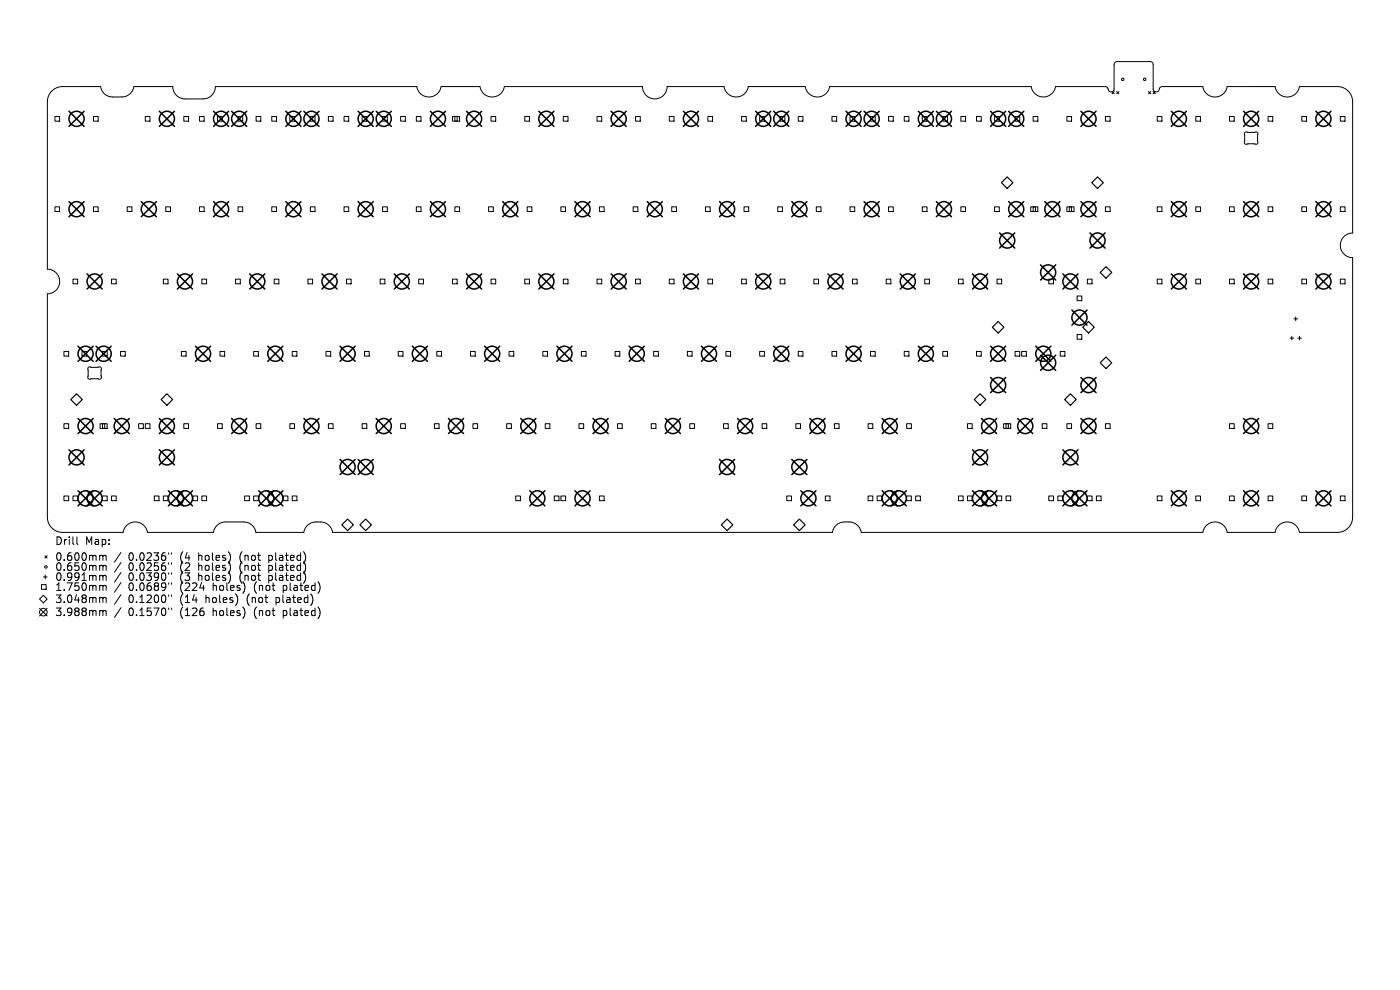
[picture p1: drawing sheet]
<svg xmlns="http://www.w3.org/2000/svg" width="297mm" height="210mm" viewBox="0 0 297 210" stroke-linecap="round" stroke-linejoin="round" font-family="sans-serif">
<defs><g id="words">
<g font-size="2.2">
<text x="11.6" y="115.8">Drill</text>
<text x="11.6" y="119.2">0.600mm</text>
<text x="18.1" y="115.8">Map:</text>
<text x="27.3" y="119.2">0.0236&quot;</text>
<text x="38.3" y="119.2">(4</text>
<text x="42.3" y="119.2">holes)</text>
<text x="51.2" y="119.2">(not</text>
<text x="57.5" y="119.2">plated)</text>
<text x="11.6" y="121.3">0.650mm</text>
<text x="11.6" y="123.4">0.991mm</text>
<text x="11.6" y="125.6">1.750mm</text>
<text x="27.3" y="121.3">0.0256&quot;</text>
<text x="27.3" y="123.4">0.0390&quot;</text>
<text x="27.3" y="125.6">0.0689&quot;</text>
<text x="38.3" y="121.3">(2</text>
<text x="38.3" y="123.4">(3</text>
<text x="38.3" y="125.6">(224</text>
<text x="42.3" y="121.3">holes)</text>
<text x="42.3" y="123.4">holes)</text>
<text x="45.4" y="125.6">holes)</text>
<text x="51.2" y="121.3">(not</text>
<text x="51.2" y="123.4">(not</text>
<text x="54.3" y="125.6">(not</text>
<text x="57.5" y="121.3">plated)</text>
<text x="57.5" y="123.4">plated)</text>
<text x="60.6" y="125.6">plated)</text>
<text x="11.6" y="128.1">3.048mm</text>
<text x="11.6" y="130.9">3.988mm</text>
<text x="27.3" y="128.1">0.1200&quot;</text>
<text x="27.3" y="130.9">0.1570&quot;</text>
<text x="38.3" y="128.1">(14</text>
<text x="38.3" y="130.9">(126</text>
<text x="43.8" y="128.1">holes)</text>
<text x="45.4" y="130.9">holes)</text>
<text x="52.7" y="128.1">(not</text>
<text x="54.3" y="130.9">(not</text>
<text x="59" y="128.1">plated)</text>
<text x="60.6" y="130.9">plated)</text>
</g>
</g></defs>
<g fill="none" stroke="#000" stroke-width=".21">
<path d="M235.9 19.4l.5 .5M236.4 19.4l-.5 .5M236.9 19.4l.5 .5M237.4 19.4l-.5 .5M243.6 19.4l.5 .5M244.1 19.4l-.5 .5M244.6 19.4l.5 .5M245.1 19.4l-.5 .5M11.6 24.7h1v1h-1zM19.8 24.7h1v1h-1zM30.8 24.7h1v1h-1zM39 24.7h1v1h-1z"/>
<path d="M42.3 24.7h1v1h-1zM46.2 24.7h.9v1h-.9zM50.5 24.7h1v1h-1zM54.3 24.7h1v1h-1zM57.7 24.7h.9v1h-.9zM61.5 24.7h1v1h-1zM65.8 24.7h1v1h-1zM69.7 24.7h1v1h-1zM73 24.7h1v1h-1zM76.8 24.7h1v1h-1zM81.2 24.7h1v1h-1zM85 24.7h1v1h-1z"/>
<path d="M88.3 24.7h1v1h-1zM96 24.7h1v1h-1zM96.5 24.7h1v1h-1zM104.2 24.7h1v1h-1zM111.3 24.7h1v1h-1zM119.5 24.7h1v1h-1zM126.7 24.7h1v1h-1zM134.8 24.7h1v1h-1zM142 24.7h1v1h-1zM150.2 24.7h1v1h-1zM157.3 24.7h1v1h-1zM161.2 24.7h1v1h-1z"/>
<path d="M165.5 24.7h1v1h-1zM169.3 24.7h1v1h-1zM176.5 24.7h1v1h-1zM180.3 24.7h1v1h-1zM184.7 24.7h1v1h-1zM188.5 24.7h1v1h-1zM191.8 24.7h1v1h-1zM195.7 24.7h1v1h-1zM200 24.7h1v1h-1zM203.8 24.7h1v1h-1zM207.2 24.7h1v1h-1zM211 24.7h1v1h-1z"/>
<path d="M215.3 24.7h1v1h-1zM219.2 24.7h1v1h-1zM226.3 24.7h1v1h-1zM234.5 24.7h1v1h-1zM245.5 24.7h1v1h-1zM253.7 24.7h1v1h-1zM260.8 24.7h1v1h-1zM264.1 28.1l.3-.1 2.3 .1 .2 .3-.1 2.1-.3 .1-2.4-.1-.1-.3zM269 24.7h1v1h-1zM276.2 24.7h1v1h-1zM284.3 24.7h1v1h-1zM11.6 43.9h1v1h-1z"/>
<path d="M15.5 59.2h1v1h-1zM19.8 43.9h1v1h-1zM23.7 59.2h1v1h-1zM27 43.9h1v1h-1zM34.7 59.2h.9v1h-.9zM35.2 43.9h1v1h-1zM42.3 43.9h1v1h-1zM42.8 59.2h1v1h-1zM50 59.2h1v1h-1zM50.5 43.9h1v1h-1zM57.7 43.9h.9v1h-.9zM58.2 59.2h1v1h-1z"/>
<path d="M65.3 59.2h1v1h-1zM65.8 43.9h1v1h-1zM73 43.9h1v1h-1zM73.5 59.2h1v1h-1zM80.7 59.2h1v1h-1zM81.2 43.9h1v1h-1zM88.3 43.9h1v1h-1zM88.8 59.2h1v1h-1zM96 59.2h1v1h-1zM96.5 43.9h1v1h-1zM103.7 43.9h1v1h-1zM104.2 59.2h1v1h-1z"/>
<path d="M111.3 59.2h1v1h-1zM111.8 43.9h1v1h-1zM119 43.9h1v1h-1zM119.5 59.2h1v1h-1zM126.7 59.2h1v1h-1zM127.2 43.9h1v1h-1zM134.3 43.9h1v1h-1zM134.8 59.2h1v1h-1zM142 59.2h1v1h-1zM142.5 43.9h1v1h-1zM149.7 43.9h1v1h-1zM150.2 59.2h1v1h-1z"/>
<path d="M157.3 59.2h1v1h-1zM157.8 43.9h1v1h-1zM165 43.9h1v1h-1zM165.5 59.2h1v1h-1zM172.7 59.2h1v1h-1zM173.2 43.9h1v1h-1zM180.3 43.9h1v1h-1zM180.8 59.2h1v1h-1zM188 59.2h1v1h-1zM188.5 43.9h1v1h-1zM195.7 43.9h1v1h-1zM196.2 59.2h1v1h-1z"/>
<path d="M203.3 59.2h1v1h-1zM203.8 43.9h1v1h-1zM211 43.9h1v1h-1zM211.5 59.2h1v1h-1zM218.7 43.9h1v1h-1zM219.2 43.9h1v1h-1zM222.5 59.2h1v1h-1zM226.3 43.9h1v1h-1zM226.8 43.9h1v1h-1zM230.7 59.2h1v1h-1zM234.5 43.9h1v1h-1zM245.5 43.9h1v1h-1z"/>
<path d="M245.5 59.2h1v1h-1zM253.7 43.9h1v1h-1zM253.7 59.2h1v1h-1zM260.8 43.9h1v1h-1zM260.8 59.2h1v1h-1zM269 43.9h1v1h-1zM269 59.2h1v1h-1zM276.2 43.9h1v1h-1zM276.2 59.2h1v1h-1zM284.3 43.9h1v1h-1zM284.3 59.2h1v1h-1zM13.6 74.5h1v1h-1z"/>
<path d="M17.4 74.5h1v1h-1zM18.7 77.9l.3-.1 2.4 .1 .1 .3-.1 2.1-.3 .1h-2.3l-.2-.4zM21.7 74.5h1v1h-1zM25.6 74.5h1v1h-1zM38.5 74.5h1v1h-1zM46.7 74.5h1v1h-1zM53.8 74.5h1v1h-1zM62 74.5h1v1h-1zM69.2 74.5h.9v1h-.9zM77.3 74.5h1v1h-1zM84.5 74.5h1v1h-1zM92.7 74.5h1v1h-1z"/>
<path d="M99.8 74.5h1v1h-1zM108 74.5h1v1h-1zM115.2 74.5h1v1h-1zM123.3 74.5h1v1h-1zM130.5 74.5h1v1h-1zM138.7 74.5h1v1h-1zM145.8 74.5h1v1h-1zM154 74.5h1v1h-1zM161.2 74.5h1v1h-1zM169.3 74.5h1v1h-1zM176.5 74.5h1v1h-1zM184.7 74.5h1v1h-1z"/>
<path d="M191.8 74.5h1v1h-1zM200 74.5h1v1h-1zM207.2 74.5h1v1h-1zM215.3 74.5h1v1h-1zM216.7 74.5h1v1h-1zM224.9 74.5h1v1h-1zM228.5 62.8h1v1h-1zM228.5 71h1v1h-1zM273.7 71.7h.8M274.1 71.3v.8M274.5 67.6h.8M274.9 67.2v.8"/>
<path d="M275.3 71.7h.8M275.7 71.3v.8M13.6 89.9h1v1h-1zM21.2 89.9h1v1h-1zM21.7 89.9h1v1h-1zM29.4 89.9h1v1h-1zM30.8 89.9h1v1h-1zM39 89.9h1v1h-1zM46.2 89.9h.9v1h-.9zM54.3 89.9h1v1h-1zM61.5 89.9h1v1h-1zM69.7 89.9h1v1h-1z"/>
<path d="M76.8 89.9h1v1h-1zM85 89.9h1v1h-1zM92.2 89.9h1v1h-1zM100.3 89.9h1v1h-1zM107.5 89.9h1v1h-1zM115.7 89.9h1v1h-1zM122.8 89.9h1v1h-1zM131 89.9h1v1h-1zM138.2 89.9h1v1h-1zM146.3 89.9h1v1h-1zM153.5 89.9h1v1h-1zM161.7 89.9h1v1h-1z"/>
<path d="M168.8 89.9h1v1h-1zM177 89.9h1v1h-1zM184.2 89.9h1v1h-1zM192.3 89.9h1v1h-1zM205.2 89.9h1v1h-1zM212.9 89.9h1v1h-1zM213.4 89.9h1v1h-1zM221.1 89.9h1v1h-1zM226.3 89.9h1v1h-1zM234.5 89.9h1v1h-1zM260.8 89.9h1v1h-1zM269 89.9h1v1h-1z"/>
<path d="M9.5 117.9l.5 .5M10 117.9l-.5 .5M13.6 105.2h1v1h-1zM15.5 105.2h1v1h-1zM16.3 113.9v1.4l.2 .2M21.4 117.8l.4 .2M21.4 119.9l.4 .3M21.7 105.2h1v1h-1zM21.8 118l.3-.2 .3 .1 .1 1M21.8 118v.9M23.7 105.2h1v1h-1zM25.7 117.2l-1.4 2.1"/>
<path d="M25.7 119.3l-1.4 2.1M32.7 105.2h1v1h-1zM34.7 105.2h.9v1h-.9zM35.8 117.3v.3M35.8 119.4v.3M36.4 117.3v.3M36.4 119.4v.3M40.9 105.2h1v1h-1zM42.8 105.2h1v1h-1zM51.9 105.2h1v1h-1zM53.8 105.2h1v1h-1zM54.3 112.9a2.62 2.62 0 0 0-2.6-2.2h-4.1a2.62 2.62 0 0 0-2.3 2.2h-14l-.1-.2a2.62 2.62 0 0 0-2.6-2 2.62 2.62 0 0 0-2.5 2.2h-12.8a3.2 3.2 0 0 1-3.3-3.2v-47.4h.3a2.62 2.62 0 0 0 2.4-2.7 2.62 2.62 0 0 0-2.7-2.5v-35.6a3.2 3.2 0 0 1 3.3-3.1h8l.1 .2a2.62 2.62 0 0 0 2.5 2h2.2a2.61 2.61 0 0 0 2.3-2.2h8.3v.2a2.62 2.62 0 0 0 2.6 2.4h4a2.62 2.62 0 0 0 2.4-2.6h42.7l.1 .2a2.61 2.61 0 0 0 2.6 2 2.61 2.61 0 0 0 2.5-2.2h8.2l.1 .2a2.62 2.62 0 0 0 2.6 2 2.62 2.62 0 0 0 2.5-2.2h29.3v.2a2.62 2.62 0 0 0 2.7 2.4 2.62 2.62 0 0 0 2.5-2.6h12.1v.2a2.61 2.61 0 0 0 2.7 2 2.61 2.61 0 0 0 2.4-2.2h12.1l.1 .2a2.62 2.62 0 0 0 2.6 2 2.62 2.62 0 0 0 2.5-2.2h42.8v.2a2.61 2.61 0 0 0 2.7 2 2.61 2.61 0 0 0 2.4-2.2h10.6l.4 .2 .4 .8 .6 .1 .3-.2 .1-.4v-5.2l.3-.5 .4-.1h7l.4 .1 .2 .4v5.3l.4 .5h.7l.4-.8 .4-.2h8.7v.2a2.62 2.62 0 0 0 2.7 2 2.62 2.62 0 0 0 2.4-2.2h10.2v.2a2.62 2.62 0 0 0 2.7 2 2.62 2.62 0 0 0 2.5-2.2h8.3a3.2 3.2 0 0 1 3 3.2v27.8h-.3a2.62 2.62 0 0 0-2.4 2.8 2.62 2.62 0 0 0 2.7 2.5v55a3.2 3.2 0 0 1-3.3 3.2h-8l-.1-.2a2.62 2.62 0 0 0-2.6-2 2.62 2.62 0 0 0-2.5 2.2h-10.2v-.2a2.62 2.62 0 0 0-2.7-2 2.62 2.62 0 0 0-2.4 2.2h-72.5v-.2a2.62 2.62 0 0 0-2.6-2h-1.2a2.61 2.61 0 0 0-2.3 2.2h-106"/>
<path d="M60.1 105.2h1v1h-1zM62 105.2h1v1h-1zM70.6 112.9a2.61 2.61 0 0 0-2.6-2.2h-1a2.62 2.62 0 0 0-2.6 2.2h-10.1M109.4 105.2h1v1h-1zM117.6 105.2h1v1h-1zM119 105.2h1v1h-1zM127.2 105.2h1v1h-1zM166.9 105.2h1v1h-1zM175.1 105.2h1v1h-1zM184.2 105.2h1v1h-1zM186.1 105.2h1v1h-1zM192.3 105.2h1v1h-1z"/>
<path d="M194.3 105.2h1v1h-1zM203.3 105.2h1v1h-1zM205.2 105.2h1v1h-1zM211.5 105.2h1v1h-1zM213.4 105.2h1v1h-1zM222.5 105.2h1v1h-1zM224.4 105.2h1v1h-1zM230.7 105.2h1v1h-1zM232.6 105.2h1v1h-1zM245.5 105.2h1v1h-1zM253.7 105.2h1v1h-1zM260.8 105.2h1v1h-1z"/>
<path d="M269 105.2h1v1h-1zM276.2 105.2h1v1h-1zM284.3 105.2h1v1h-1zM8.4 127.1l.8-.8 .8 .8-.8 .8zM8.4 129l1.6 1.7M8.8 124h1v1h-1zM9.2 122.4h.8M9.6 122v.8M10 129l-1.6 1.7M21.4 122.1l.4 .2M21.4 124.2l.4 .2M21.4 126.7l.4 .3"/>
<path d="M21.4 129.5l.4 .2M21.8 120.2v.8M21.8 122.3v.8M21.8 124.4v.8M21.8 127v.8M21.8 129.7v.9M21.8 120.2l.3-.3 .3 .1 .1 1M21.8 122.3l.3-.2h.3l.1 1M21.8 124.4l.3-.2 .3 .1 .1 .9M21.8 127l.3-.3 .3 .1 .1 1M21.8 129.7l.3-.2 .3 .1 .1 1M25.7 121.4l-1.4 2.1"/>
<path d="M25.7 123.6l-1.4 2M25.7 126.1l-1.4 2.1M25.7 128.9l-1.4 2.1M35.8 121.5v.3M35.8 123.6v.3M35.8 126.2v.3M35.8 129v.3M36.4 121.5v.3M36.4 123.6v.3M36.4 126.2v.3M36.4 129v.3"/>
<circle cx="238.2" cy="16.8" r=".26"/>
<circle cx="242.8" cy="16.8" r=".26"/>
<circle cx="9.2" cy="129.9" r=".8"/>
<circle cx="9.7" cy="120.3" r=".26"/>
</g>
<g fill="none" stroke="#000" stroke-width=".25">
<path d="M212.4 38.8l1.3-1.3 1.2 1.3-1.2 1.2zM231.6 38.8l1.2-1.3 1.3 1.3-1.3 1.2zM233.4 57.8l1.2-1.2 1.3 1.2-1.3 1.2zM211.8 68.2l1.2 1.2-1.2 1.2-1.3-1.2zM229.7 69.4l1.2-1.2 1.2 1.2-1.2 1.2zM233.4 77l1.2-1.3 1.3 1.3-1.3 1.2zM16.2 83.5l1.3 1.3-1.3 1.2-1.2-1.2zM34.2 84.8l1.2-1.3 1.2 1.3-1.2 1.2zM206.7 84.8l1.2-1.3 1.2 1.3-1.2 1.2zM225.9 84.8l1.2-1.3 1.2 1.3-1.2 1.2zM73.7 110.1l1.3 1.2-1.3 1.3-1.2-1.3zM76.3 111.3l1.3-1.2 1.2 1.2-1.2 1.3z"/>
<path d="M153 111.3l1.2-1.2 1.3 1.2-1.3 1.3zM169.6 110.1l1.2 1.2-1.2 1.3-1.2-1.3z"/>
</g>
<g fill="none" stroke="#000" stroke-width=".32">
<path d="M14.6 23.6l3.2 3.2M17.8 23.6l-3.2 3.2M33.8 23.6l3.2 3.2M37 23.6l-3.2 3.2M45.3 23.6l3.2 3.2M48.5 23.6l-3.2 3.2M49.1 23.6l3.2 3.2M52.3 23.6l-3.2 3.2M60.6 23.6l3.2 3.2M63.8 23.6l-3.2 3.2M64.5 23.6l3.2 3.2M67.7 23.6l-3.2 3.2"/>
<path d="M76 23.6l3.2 3.2M79.2 23.6l-3.2 3.2M79.8 23.6l3.2 3.2M83 23.6l-3.2 3.2M91.3 23.6l3.2 3.2M94.5 23.6l-3.2 3.2M99 23.6l3.2 3.2M102.2 23.6l-3.2 3.2M114.3 23.6l3.2 3.2M117.5 23.6l-3.2 3.2M129.6 23.6l3.2 3.2M132.8 23.6l-3.2 3.2"/>
<path d="M145 23.6l3.2 3.2M148.2 23.6l-3.2 3.2M160.3 23.6l3.2 3.2M163.5 23.6l-3.2 3.2M164.1 23.6l3.3 3.2M167.4 23.6l-3.3 3.2M179.5 23.6l3.2 3.2M182.7 23.6l-3.2 3.2M183.3 23.6l3.2 3.2M186.5 23.6l-3.2 3.2M194.8 23.6l3.2 3.2M198 23.6l-3.2 3.2"/>
<path d="M198.6 23.6l3.3 3.2M201.9 23.6l-3.3 3.2M210.1 23.6l3.3 3.2M213.4 23.6l-3.3 3.2M214 23.6l3.2 3.2M217.2 23.6l-3.2 3.2M229.3 23.6l3.2 3.2M232.5 23.6l-3.2 3.2M248.5 23.6l3.2 3.2M251.7 23.6l-3.2 3.2M263.8 23.6l3.2 3.2M267 23.6l-3.2 3.2"/>
<path d="M279.2 23.6l3.2 3.2M282.4 23.6l-3.2 3.2M14.6 42.8l3.2 3.2M17.8 42.8l-3.2 3.2M18.5 58.1l3.2 3.2M21.7 58.1l-3.2 3.2M30 42.8l3.2 3.2M33.2 42.8l-3.2 3.2M37.6 58.1l3.2 3.2M40.8 58.1l-3.2 3.2M45.3 42.8l3.2 3.2M48.5 42.8l-3.2 3.2"/>
<path d="M53 58.1l3.2 3.2M56.2 58.1l-3.2 3.2M60.6 42.8l3.2 3.2M63.8 42.8l-3.2 3.2M68.3 58.1l3.2 3.2M71.5 58.1l-3.2 3.2M76 42.8l3.2 3.2M79.2 42.8l-3.2 3.2M83.6 58.1l3.2 3.2M86.8 58.1l-3.2 3.2M91.3 42.8l3.2 3.2M94.5 42.8l-3.2 3.2"/>
<path d="M99 58.1l3.2 3.2M102.2 58.1l-3.2 3.2M106.6 42.8l3.2 3.2M109.8 42.8l-3.2 3.2M114.3 58.1l3.2 3.2M117.5 58.1l-3.2 3.2M122 42.8l3.2 3.2M125.2 42.8l-3.2 3.2M129.6 58.1l3.2 3.2M132.8 58.1l-3.2 3.2M137.3 42.8l3.2 3.2M140.5 42.8l-3.2 3.2"/>
<path d="M145 58.1l3.2 3.2M148.2 58.1l-3.2 3.2M152.6 42.8l3.3 3.2M155.9 42.8l-3.3 3.2M160.3 58.1l3.2 3.2M163.5 58.1l-3.2 3.2M168 42.8l3.2 3.2M171.2 42.8l-3.2 3.2M175.6 58.1l3.3 3.2M178.9 58.1l-3.3 3.2M183.3 42.8l3.2 3.2M186.5 42.8l-3.2 3.2"/>
<path d="M191 58.1l3.2 3.2M194.2 58.1l-3.2 3.2M198.6 42.8l3.3 3.2M201.9 42.8l-3.3 3.2M206.3 58.1l3.2 3.2M209.5 58.1l-3.2 3.2M212.1 49.4l3.2 3.2M214 42.8l3.2 3.2M215.3 49.4l-3.2 3.2M217.2 42.8l-3.2 3.2M220.8 56.2l3.2 3.2M221.6 42.8l3.3 3.2"/>
<path d="M224 56.2l-3.2 3.2M224.9 42.8l-3.3 3.2M225.5 58.1l3.2 3.2M228.7 58.1l-3.2 3.2M229.3 42.8l3.2 3.2M231.2 49.4l3.2 3.2M232.5 42.8l-3.2 3.2M234.4 49.4l-3.2 3.2M248.5 42.8l3.2 3.2M248.5 58.1l3.2 3.2M251.7 42.8l-3.2 3.2M251.7 58.1l-3.2 3.2"/>
<path d="M263.8 58.1l3.2 3.2M263.8 42.8l3.2 3.2M267 42.8l-3.2 3.2M267 58.1l-3.2 3.2M279.2 58.1l3.2 3.2M279.2 42.8l3.2 3.2M282.4 42.8l-3.2 3.2M282.4 58.1l-3.2 3.2M16.5 73.4l3.3 3.2M19.8 73.4l-3.3 3.2M20.4 73.4l3.2 3.2M23.6 73.4l-3.2 3.2"/>
<path d="M41.5 73.4l3.2 3.2M44.7 73.4l-3.2 3.2M56.8 73.4l3.2 3.2M60 73.4l-3.2 3.2M72.1 73.4l3.2 3.2M75.3 73.4l-3.2 3.2M87.5 73.4l3.2 3.2M90.7 73.4l-3.2 3.2M102.8 73.4l3.2 3.2M106 73.4l-3.2 3.2M118.1 73.4l3.2 3.2M121.3 73.4l-3.2 3.2"/>
<path d="M133.5 73.4l3.2 3.2M136.7 73.4l-3.2 3.2M148.8 73.4l3.2 3.2M152 73.4l-3.2 3.2M164.1 73.4l3.3 3.2M167.4 73.4l-3.3 3.2M179.5 73.4l3.2 3.2M182.7 73.4l-3.2 3.2M194.8 73.4l3.2 3.2M198 73.4l-3.2 3.2M210.1 73.4l3.3 3.2M213.4 73.4l-3.3 3.2"/>
<path d="M219.7 73.4l3.2 3.2M220.8 75.4l3.2 3.2M222.9 73.4l-3.2 3.2M224 75.4l-3.2 3.2M227.4 65.8l3.2 3.2M230.6 65.8l-3.2 3.2M14.6 95.4l3.2 3.2M16.5 88.8l3.3 3.2M17.8 95.4l-3.2 3.2M19.8 88.8l-3.3 3.2M24.2 88.8l3.2 3.2M27.4 88.8l-3.2 3.2"/>
<path d="M33.8 88.8l3.2 3.2M33.8 95.4l3.2 3.2M37 88.8l-3.2 3.2M37 95.4l-3.2 3.2M49.1 88.8l3.2 3.2M52.3 88.8l-3.2 3.2M64.5 88.8l3.2 3.2M67.7 88.8l-3.2 3.2M72.1 97.5l3.2 3.2M75.3 97.5l-3.2 3.2M76 97.5l3.2 3.2M79.2 97.5l-3.2 3.2"/>
<path d="M79.8 88.8l3.2 3.2M83 88.8l-3.2 3.2M95.1 88.8l3.2 3.2M98.3 88.8l-3.2 3.2M110.5 88.8l3.2 3.2M113.7 88.8l-3.2 3.2M125.8 88.8l3.2 3.2M129 88.8l-3.2 3.2M141.1 88.8l3.3 3.2M144.4 88.8l-3.3 3.2M152.6 97.5l3.3 3.2M155.9 97.5l-3.3 3.2"/>
<path d="M156.5 88.8l3.2 3.2M159.7 88.8l-3.2 3.2M168 97.5l3.2 3.2M171.2 97.5l-3.2 3.2M171.8 88.8l3.2 3.2M175 88.8l-3.2 3.2M187.1 88.8l3.3 3.2M190.4 88.8l-3.3 3.2M206.3 95.4l3.2 3.2M208.2 88.8l3.2 3.2M209.5 95.4l-3.2 3.2M210.1 80.1l3.3 3.2"/>
<path d="M211.4 88.8l-3.2 3.2M213.4 80.1l-3.3 3.2M215.9 88.8l3.2 3.2M219.1 88.8l-3.2 3.2M225.5 95.4l3.2 3.2M228.7 95.4l-3.2 3.2M229.3 80.1l3.2 3.2M229.3 88.8l3.2 3.2M232.5 80.1l-3.2 3.2M232.5 88.8l-3.2 3.2M263.8 88.8l3.2 3.2M267 88.8l-3.2 3.2"/>
<path d="M16.5 104.1l3.3 3.2M18.5 104.1l3.2 3.2M19.8 104.1l-3.3 3.2M21.7 104.1l-3.2 3.2M35.7 104.1l3.2 3.2M37.6 104.1l3.2 3.2M38.9 104.1l-3.2 3.2M40.8 104.1l-3.2 3.2M54.9 104.1l3.2 3.2M56.8 104.1l3.2 3.2M58.1 104.1l-3.2 3.2M60 104.1l-3.2 3.2"/>
<path d="M112.4 104.1l3.2 3.2M115.6 104.1l-3.2 3.2M122 104.1l3.2 3.2M125.2 104.1l-3.2 3.2M169.9 104.1l3.2 3.2M173.1 104.1l-3.2 3.2M187.1 104.1l3.3 3.2M189.1 104.1l3.2 3.2M190.4 104.1l-3.3 3.2M192.3 104.1l-3.2 3.2M206.3 104.1l3.2 3.2M208.2 104.1l3.2 3.2"/>
<path d="M209.5 104.1l-3.2 3.2M211.4 104.1l-3.2 3.2M225.5 104.1l3.2 3.2M227.4 104.1l3.2 3.2M228.7 104.1l-3.2 3.2M230.6 104.1l-3.2 3.2M248.5 104.1l3.2 3.2M251.7 104.1l-3.2 3.2M263.8 104.1l3.2 3.2M267 104.1l-3.2 3.2M279.2 104.1l3.2 3.2M282.4 104.1l-3.2 3.2"/>
<circle cx="16.2" cy="25.2" r="1.6"/>
<circle cx="35.4" cy="25.2" r="1.6"/>
<circle cx="46.9" cy="25.2" r="1.6"/>
<circle cx="50.7" cy="25.2" r="1.6"/>
<circle cx="62.2" cy="25.2" r="1.6"/>
<circle cx="66.1" cy="25.2" r="1.6"/>
<circle cx="77.6" cy="25.2" r="1.6"/>
<circle cx="81.4" cy="25.2" r="1.6"/>
<circle cx="92.9" cy="25.2" r="1.6"/>
<circle cx="100.6" cy="25.2" r="1.6"/>
<circle cx="115.9" cy="25.2" r="1.6"/>
<circle cx="131.2" cy="25.2" r="1.6"/>
<circle cx="146.6" cy="25.2" r="1.6"/>
<circle cx="161.9" cy="25.2" r="1.6"/>
<circle cx="165.7" cy="25.2" r="1.6"/>
<circle cx="181.1" cy="25.2" r="1.6"/>
<circle cx="184.9" cy="25.2" r="1.6"/>
<circle cx="196.4" cy="25.2" r="1.6"/>
<circle cx="200.2" cy="25.2" r="1.6"/>
<circle cx="211.8" cy="25.2" r="1.6"/>
<circle cx="215.6" cy="25.2" r="1.6"/>
<circle cx="230.9" cy="25.2" r="1.6"/>
<circle cx="250.1" cy="25.2" r="1.6"/>
<circle cx="265.4" cy="25.2" r="1.61"/>
<circle cx="280.8" cy="25.2" r="1.6"/>
<circle cx="16.2" cy="44.4" r="1.6"/>
<circle cx="20.1" cy="59.7" r="1.6"/>
<circle cx="31.6" cy="44.4" r="1.6"/>
<circle cx="39.2" cy="59.7" r="1.6"/>
<circle cx="46.9" cy="44.4" r="1.6"/>
<circle cx="54.6" cy="59.7" r="1.6"/>
<circle cx="62.2" cy="44.4" r="1.6"/>
<circle cx="69.9" cy="59.7" r="1.6"/>
<circle cx="77.6" cy="44.4" r="1.6"/>
<circle cx="85.2" cy="59.7" r="1.6"/>
<circle cx="92.9" cy="44.4" r="1.6"/>
<circle cx="100.6" cy="59.7" r="1.6"/>
<circle cx="108.2" cy="44.4" r="1.6"/>
<circle cx="115.9" cy="59.7" r="1.6"/>
<circle cx="123.6" cy="44.4" r="1.6"/>
<circle cx="131.2" cy="59.7" r="1.6"/>
<circle cx="138.9" cy="44.4" r="1.6"/>
<circle cx="146.6" cy="59.7" r="1.6"/>
<circle cx="154.2" cy="44.4" r="1.6"/>
<circle cx="161.9" cy="59.7" r="1.6"/>
<circle cx="169.6" cy="44.4" r="1.6"/>
<circle cx="177.2" cy="59.7" r="1.6"/>
<circle cx="184.9" cy="44.4" r="1.6"/>
<circle cx="192.6" cy="59.7" r="1.6"/>
<circle cx="200.2" cy="44.4" r="1.6"/>
<circle cx="207.9" cy="59.7" r="1.6"/>
<circle cx="213.7" cy="51" r="1.6"/>
<circle cx="215.6" cy="44.4" r="1.6"/>
<circle cx="222.4" cy="57.8" r="1.6"/>
<circle cx="223.3" cy="44.4" r="1.6"/>
<circle cx="227.1" cy="59.7" r="1.6"/>
<circle cx="230.9" cy="44.4" r="1.6"/>
<circle cx="232.8" cy="51" r="1.6"/>
<circle cx="250.1" cy="59.7" r="1.6"/>
<circle cx="250.1" cy="44.4" r="1.6"/>
<circle cx="265.4" cy="59.7" r="1.61"/>
<circle cx="265.4" cy="44.4" r="1.61"/>
<circle cx="280.8" cy="59.7" r="1.6"/>
<circle cx="280.8" cy="44.4" r="1.6"/>
<circle cx="18.2" cy="75" r="1.6"/>
<circle cx="22" cy="75" r="1.6"/>
<circle cx="43.1" cy="75" r="1.6"/>
<circle cx="58.4" cy="75" r="1.6"/>
<circle cx="73.7" cy="75" r="1.6"/>
<circle cx="89.1" cy="75" r="1.6"/>
<circle cx="104.4" cy="75" r="1.6"/>
<circle cx="119.7" cy="75" r="1.6"/>
<circle cx="135.1" cy="75" r="1.6"/>
<circle cx="150.4" cy="75" r="1.6"/>
<circle cx="165.7" cy="75" r="1.6"/>
<circle cx="181.1" cy="75" r="1.6"/>
<circle cx="196.4" cy="75" r="1.6"/>
<circle cx="211.8" cy="75" r="1.6"/>
<circle cx="221.3" cy="75" r="1.6"/>
<circle cx="222.4" cy="77" r="1.6"/>
<circle cx="229" cy="67.4" r="1.6"/>
<circle cx="16.2" cy="97" r="1.6"/>
<circle cx="18.2" cy="90.4" r="1.6"/>
<circle cx="25.8" cy="90.4" r="1.6"/>
<circle cx="35.4" cy="90.4" r="1.6"/>
<circle cx="35.4" cy="97" r="1.6"/>
<circle cx="50.7" cy="90.4" r="1.6"/>
<circle cx="66.1" cy="90.4" r="1.6"/>
<circle cx="73.7" cy="99.1" r="1.6"/>
<circle cx="77.6" cy="99.1" r="1.6"/>
<circle cx="81.4" cy="90.4" r="1.6"/>
<circle cx="96.7" cy="90.4" r="1.6"/>
<circle cx="112.1" cy="90.4" r="1.6"/>
<circle cx="127.4" cy="90.4" r="1.6"/>
<circle cx="142.7" cy="90.4" r="1.6"/>
<circle cx="154.2" cy="99.1" r="1.6"/>
<circle cx="158.1" cy="90.4" r="1.6"/>
<circle cx="169.6" cy="99.1" r="1.6"/>
<circle cx="173.4" cy="90.4" r="1.6"/>
<circle cx="188.7" cy="90.4" r="1.6"/>
<circle cx="207.9" cy="97" r="1.6"/>
<circle cx="209.8" cy="90.4" r="1.6"/>
<circle cx="211.8" cy="81.7" r="1.6"/>
<circle cx="217.5" cy="90.4" r="1.6"/>
<circle cx="227.1" cy="97" r="1.6"/>
<circle cx="230.9" cy="81.7" r="1.6"/>
<circle cx="230.9" cy="90.4" r="1.6"/>
<circle cx="265.4" cy="90.4" r="1.61"/>
<circle cx="18.2" cy="105.7" r="1.6"/>
<circle cx="20.1" cy="105.7" r="1.6"/>
<circle cx="37.3" cy="105.7" r="1.6"/>
<circle cx="39.2" cy="105.7" r="1.6"/>
<circle cx="56.5" cy="105.7" r="1.6"/>
<circle cx="58.4" cy="105.7" r="1.6"/>
<circle cx="114" cy="105.7" r="1.6"/>
<circle cx="123.6" cy="105.7" r="1.6"/>
<circle cx="171.5" cy="105.7" r="1.6"/>
<circle cx="188.7" cy="105.7" r="1.6"/>
<circle cx="190.7" cy="105.7" r="1.6"/>
<circle cx="207.9" cy="105.7" r="1.6"/>
<circle cx="209.8" cy="105.7" r="1.6"/>
<circle cx="227.1" cy="105.7" r="1.6"/>
<circle cx="229" cy="105.7" r="1.6"/>
<circle cx="250.1" cy="105.7" r="1.6"/>
<circle cx="265.4" cy="105.7" r="1.61"/>
<circle cx="280.8" cy="105.7" r="1.6"/>
</g>
<use href="#words"/>
</svg>
